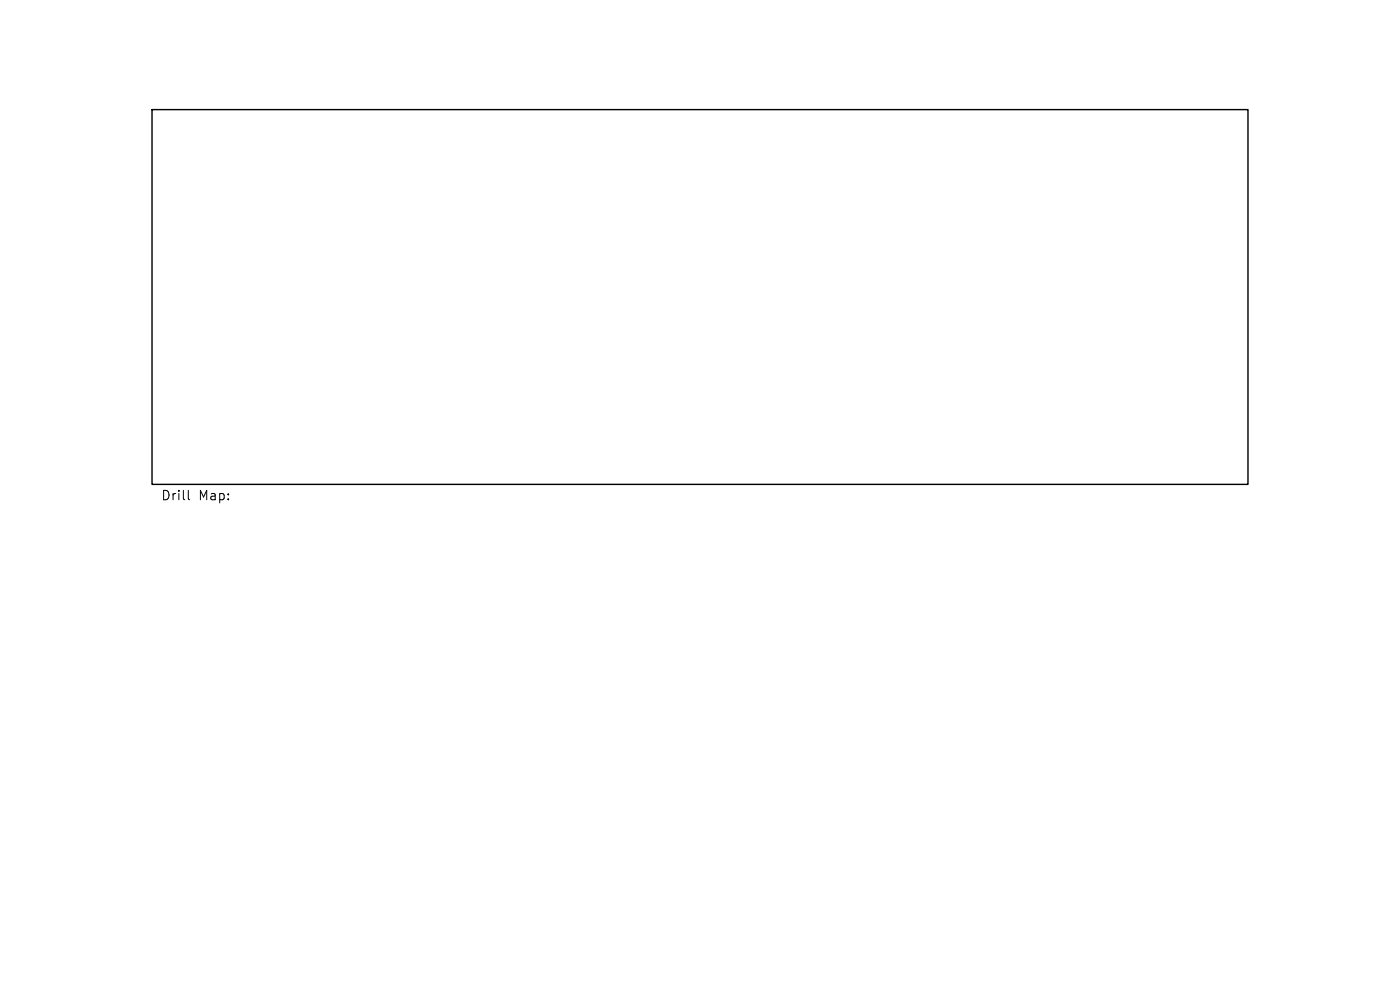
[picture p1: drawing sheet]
<svg xmlns="http://www.w3.org/2000/svg" width="297mm" height="210mm" viewBox="0 0 297 210" stroke-linecap="round" stroke-linejoin="round" font-family="sans-serif">
<defs><g id="words">
<g font-size="2.8">
<text x="34.1" y="106.4">Drill</text>
<text x="42.1" y="106.4">Map:</text>
</g>
</g></defs>
<path d="M32.3 23.3h232.5v79.5h-232.5z" fill="none" stroke="#000" stroke-width=".3"/>
<path d="M39.9 104v1.7l.3 .3" fill="none" stroke="#000" stroke-width=".21"/>
<use href="#words"/>
</svg>
